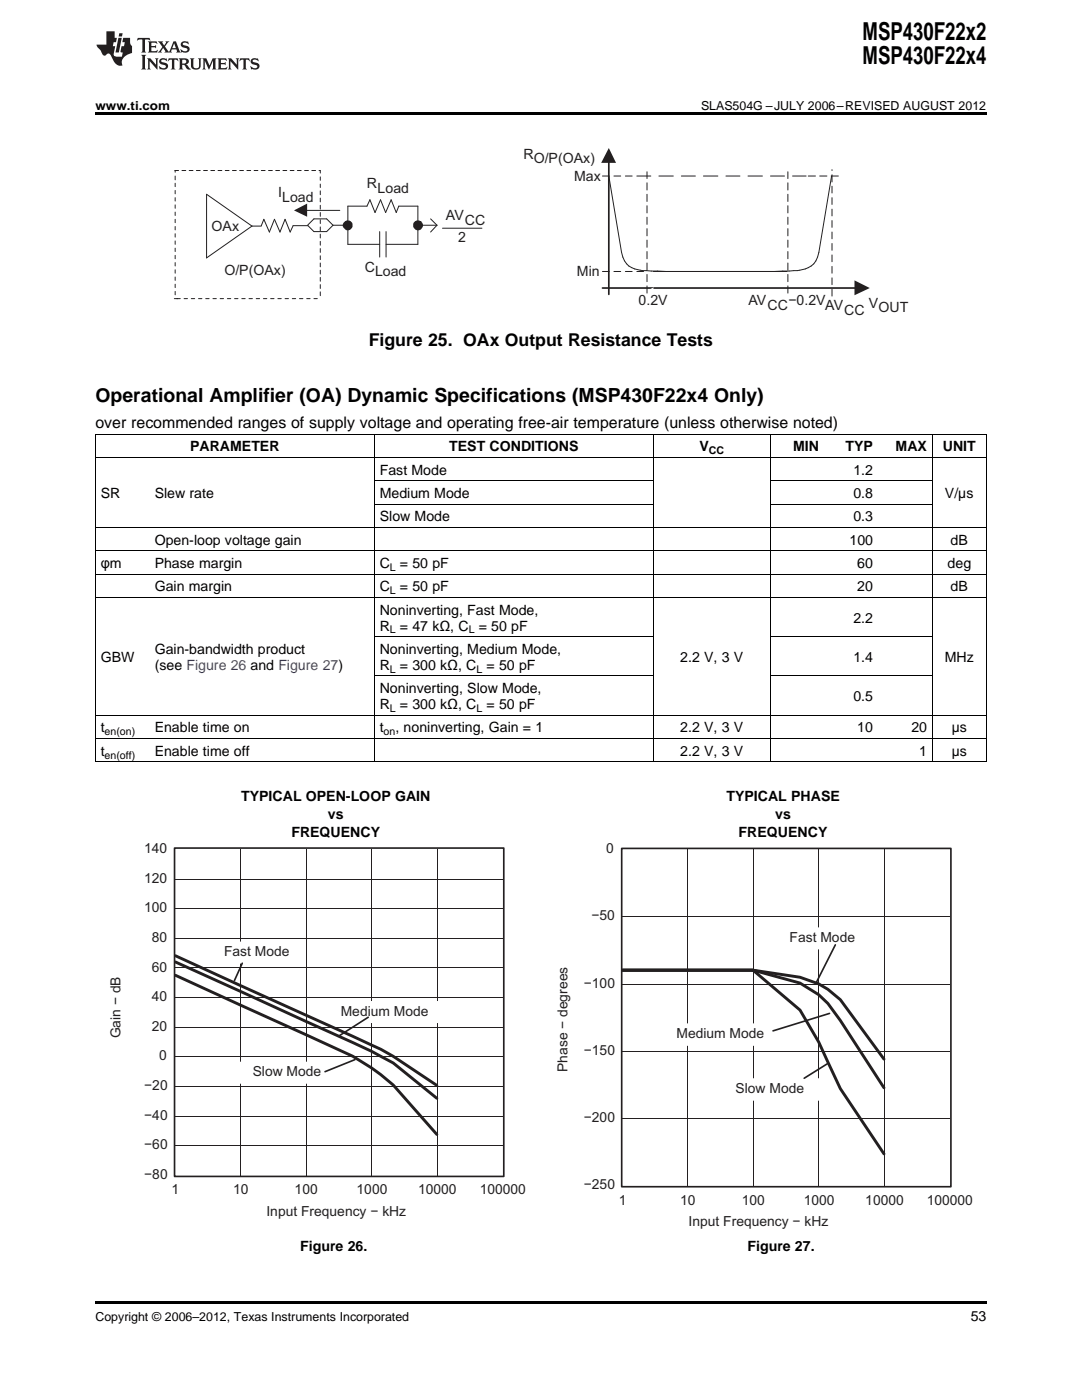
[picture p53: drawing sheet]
<svg xmlns="http://www.w3.org/2000/svg" width="216mm" height="279mm" viewBox="0 0 216 279" stroke-linecap="round" stroke-linejoin="round" font-family="sans-serif">
<defs><g id="words">
<g font-size="4.9">
<text x="172.1" y="7.9">MSP430F22x2</text>
<text x="172.1" y="12.8">MSP430F22x4</text>
</g>
<text font-size="3.9" x="19" y="80.3">Operational Amplifier (OA) Dynamic Specifications (MSP430F22x4 Only)</text>
<text font-size="3.5" x="73.6" y="69">Figure 25. OAx Output Resistance Tests</text>
<text font-size="3.2" x="19" y="85.4">over recommended ranges of supply voltage and operating free-air temperature (unless otherwise noted)</text>
<g font-size="2.8" fill="#231f20">
<text x="104.5" y="31.7">R</text>
<text x="106.5" y="32.6">O/P(OAx)</text>
<text x="55.5" y="39.3">I</text>
<text x="56.3" y="40.3">Load</text>
<text x="73.2" y="37.5">R</text>
<text x="75.3" y="38.5">Load</text>
<text x="114.5" y="36.2">Max</text>
<text x="42.2" y="46.1">OAx</text>
<text x="89" y="43.9">AV</text>
<text x="92.8" y="44.9">CC</text>
<text x="91.4" y="48.3">2</text>
<text x="44.8" y="54.8">O/P(OAx)</text>
<text x="72.8" y="54.2">C</text>
<text x="74.8" y="55.1">Load</text>
<text x="115.1" y="55">Min</text>
<text x="127.4" y="60.9">0.2V</text>
<text x="149.3" y="60.9">AV</text>
<text x="153.1" y="61.8">CC</text>
<text x="157.3" y="60.9">−0.2V</text>
<text x="164.7" y="62">AV</text>
<text x="168.5" y="62.9">CC</text>
<text x="173.4" y="61.4">V</text>
<text x="175.3" y="62.3">OUT</text>
<text x="28.8" y="170.2">140</text>
<text x="121" y="170.3">0</text>
<text x="28.8" y="176.1">120</text>
<text x="28.8" y="182">100</text>
<text x="118" y="183.7">−50</text>
<text x="30.3" y="188">80</text>
<text x="44.7" y="190.8">Fast Mode</text>
<text x="157.6" y="188">Fast Mode</text>
<text x="30.3" y="193.9">60</text>
<text x="116.5" y="197.1">−100</text>
<text x="30.3" y="199.8">40</text>
<text x="68" y="202.7">Medium Mode</text>
<text x="24.1" y="207.2" transform="rotate(-90 24.1 207.2)">Gain − dB</text>
<text x="30.3" y="205.7">20</text>
<text x="135" y="207.1">Medium Mode</text>
<text x="31.8" y="211.6">0</text>
<text x="50.4" y="214.8">Slow Mode</text>
<text x="113.3" y="213.9" transform="rotate(-90 113.3 213.9)">Phase − degrees</text>
<text x="116.5" y="210.6">−150</text>
<text x="28.8" y="217.5">−20</text>
<text x="146.8" y="218.1">Slow Mode</text>
<text x="28.8" y="223.5">−40</text>
<text x="116.5" y="224">−200</text>
<text x="28.8" y="229.4">−60</text>
<text x="28.8" y="235.3">−80</text>
<text x="34.3" y="238.3">1</text>
<text x="46.5" y="238.3">10</text>
<text x="58.8" y="238.3">100</text>
<text x="71.2" y="238.3">1000</text>
<text x="83.4" y="238.3">10000</text>
<text x="95.7" y="238.3">100000</text>
<text x="116.5" y="237.3">−250</text>
<text x="53.2" y="242.7">Input Frequency − kHz</text>
<text x="123.5" y="240.4">1</text>
<text x="135.7" y="240.4">10</text>
<text x="137.4" y="244.7">Input Frequency − kHz</text>
<text x="148" y="240.4">100</text>
<text x="160.4" y="240.4">1000</text>
<text x="172.7" y="240.4">10000</text>
<text x="184.9" y="240.4">100000</text>
</g>
<g font-size="2.8">
<text x="37.9" y="90.1">PARAMETER</text>
<text x="75.8" y="94.7">Fast Mode</text>
<text x="89.6" y="90.1">TEST CONDITIONS</text>
<text x="139.6" y="90.1">V</text>
<text x="158.3" y="90.1">MIN</text>
<text x="168.7" y="90.1">TYP</text>
<text x="170.3" y="94.7">1.2</text>
<text x="178.7" y="90.1">MAX</text>
<text x="188.1" y="90.1">UNIT</text>
<text x="20.1" y="99.4">SR</text>
<text x="30.9" y="99.4">Slew rate</text>
<text x="75.8" y="99.4">Medium Mode</text>
<text x="170.3" y="99.4">0.8</text>
<text x="188.6" y="99.4">V/µs</text>
<text x="75.8" y="104">Slow Mode</text>
<text x="170.3" y="104">0.3</text>
<text x="20.1" y="113.3">φm</text>
<text x="30.9" y="108.7">Open-loop voltage gain</text>
<text x="30.9" y="113.3">Phase margin</text>
<text x="75.8" y="113.3">C</text>
<text x="79.8" y="113.3">= 50 pF</text>
<text x="169.5" y="108.7">100</text>
<text x="171.1" y="113.3">60</text>
<text x="189.1" y="113.3">deg</text>
<text x="189.7" y="108.7">dB</text>
<text x="30.9" y="118">Gain margin</text>
<text x="75.8" y="118">C</text>
<text x="79.8" y="118">= 50 pF</text>
<text x="171.1" y="118">20</text>
<text x="189.7" y="118">dB</text>
<text x="75.8" y="122.7">Noninverting, Fast Mode,</text>
<text x="75.8" y="125.8">R</text>
<text x="79.8" y="125.8">= 47 kΩ, C</text>
<text x="95.5" y="125.8">= 50 pF</text>
<text x="170.3" y="124.2">2.2</text>
<text x="30.9" y="130.5">Gain-bandwidth product</text>
<text x="75.8" y="130.5">Noninverting, Medium Mode,</text>
<text x="20.1" y="132.1">GBW</text>
<text x="30.9" y="133.7">(see Figure 26 and Figure 27)</text>
<text x="75.8" y="133.7">R</text>
<text x="79.8" y="133.7">= 300 kΩ, C</text>
<text x="97.1" y="133.7">= 50 pF</text>
<text x="135.7" y="132.1">2.2 V, 3 V</text>
<text x="170.3" y="132.1">1.4</text>
<text x="188.5" y="132.1">MHz</text>
<text x="75.8" y="138.3">Noninverting, Slow Mode,</text>
<text x="75.8" y="141.5">R</text>
<text x="79.8" y="141.5">= 300 kΩ, C</text>
<text x="97.1" y="141.5">= 50 pF</text>
<text x="170.3" y="139.9">0.5</text>
<text x="20.1" y="146.2">t</text>
<text x="30.9" y="146.2">Enable time on</text>
<text x="75.8" y="146.2">t</text>
<text x="78.9" y="146.2">, noninverting, Gain = 1</text>
<text x="135.7" y="146.2">2.2 V, 3 V</text>
<text x="171.1" y="146.2">10</text>
<text x="181.9" y="146.2">20</text>
<text x="189.9" y="146.2">µs</text>
<text x="20.1" y="150.8">t</text>
<text x="30.9" y="150.8">Enable time off</text>
<text x="135.7" y="150.8">2.2 V, 3 V</text>
<text x="183.4" y="150.8">1</text>
<text x="189.9" y="150.8">µs</text>
<text x="48.1" y="159.8">TYPICAL OPEN-LOOP GAIN</text>
<text x="145" y="159.8">TYPICAL PHASE</text>
<text x="58.1" y="167">FREQUENCY</text>
<text x="65.4" y="163.4">vs</text>
<text x="147.4" y="167">FREQUENCY</text>
<text x="154.7" y="163.4">vs</text>
<text x="59.9" y="249.6">Figure 26.</text>
<text x="149.2" y="249.6">Figure 27.</text>
<text x="193.7" y="263.6">53</text>
</g>
<g font-size="2.5">
<text x="19" y="21.9">www.ti.com</text>
<text x="139.9" y="21.9">SLAS504G –JULY 2006–REVISED AUGUST 2012</text>
<text x="19" y="263.6">Copyright © 2006–2012, Texas Instruments Incorporated</text>
</g>
<g font-size="2.1">
<text x="141.4" y="90.6">CC</text>
<text x="77.8" y="113.9">L</text>
<text x="77.8" y="118.6">L</text>
<text x="77.8" y="126.4">L</text>
<text x="93.5" y="126.4">L</text>
<text x="77.8" y="134.2">L</text>
<text x="95.1" y="134.2">L</text>
<text x="77.8" y="142.1">L</text>
<text x="95.1" y="142.1">L</text>
<text x="20.9" y="146.7">en(on)</text>
<text x="76.6" y="146.7">on</text>
<text x="20.9" y="151.4">en(off)</text>
</g>
</g></defs>
<path d="M137.3 169.5v67.2M150.3 169.5v67.2M163.4 169.5v67.2M176.4 169.5v67.2M124.2 196.4h65.4M124.2 183h65.4M124.2 209.8h65.4M124.2 223.3h65.4" fill="none" stroke="#231f20" stroke-width=".2"/>
<path d="M124.2 193.6h26.1l9.3 1.4 3.8 1.4 1.8 1 2.5 2.1 8.7 11.9M124.2 193.6h26.1l9.3 2.6 3.8 2.3 1.8 1.8 2.5 3.4 8.7 13.4M124.2 193.6h26.1l9.3 8 3.8 6.4 4.3 9.3 8.7 13" fill="none" stroke="#231f20" stroke-width=".58"/>
<path d="M124.1 169.3h65.6v67.5h-65.6z" fill="none" stroke="#231f20" stroke-width=".33"/>
<path d="M143.9 215.4h20v4.1h-20z" fill-rule="evenodd" fill="#fff"/>
<path d="M143.9 215.4h20v4.1h-20z" fill="none" stroke="#fff" stroke-width=".33"/>
<path d="M155.6 185.2h17.3v4.1h-17.3z" fill-rule="evenodd" fill="#fff"/>
<path d="M155.6 185.2h17.3v4.1h-17.3z" fill="none" stroke="#fff" stroke-width=".33"/>
<path d="M132.3 204.4h23.4v4.2h-23.4z" fill-rule="evenodd" fill="#fff"/>
<path d="M132.3 204.4h23.4v4.2h-23.4z" fill="none" stroke="#fff" stroke-width=".33"/>
<path d="M34.8 169.2h65.7v65.6h-65.7zM166.7 188.6l-3.8 7.5M165.1 212.3l-4.6 2.9M165.5 202.2l-11.3 3.5" fill="none" stroke="#231f20" stroke-width=".33"/>
<g fill="none" stroke="#231f20" stroke-width=".2">
<path d="M35 175.4h65.4M48.1 169.4v65.2M61.1 169.4v65.2M74.2 169.4v65.2M87.2 169.4v65.2M35 199.1h65.4M35 193.2h65.4M35 187.3h65.4M35 181.3h65.4M35 216.8h65.4M35 210.9h65.4M35 205h65.4"/>
<path d="M35 228.7h65.4M35 222.8h65.4"/>
</g>
<path d="M35 190.7l26 11.9a187.8 187.8 0 0 1 17.5 8.2l8.7 5.8M35 192l39.1 17.8 4.4 2.3 8.7 7.1M35 194.6l35.4 16.2 3.7 2.3 4.4 3.4 8.7 9.9" fill="none" stroke="#231f20" stroke-width=".58"/>
<path d="M47.5 212.1h20.1v4h-20.1z" fill-rule="evenodd" fill="#fff"/>
<path d="M47.5 212.1h20.1v4h-20.1z" fill="none" stroke="#fff" stroke-width=".33"/>
<path d="M42.7 188.1h17.4v4h-17.4z" fill-rule="evenodd" fill="#fff"/>
<path d="M42.7 188.1h17.4v4h-17.4z" fill="none" stroke="#fff" stroke-width=".33"/>
<path d="M65.4 199.9h23.3v4.1h-23.3z" fill-rule="evenodd" fill="#fff"/>
<path d="M65.4 199.9h23.3v4.1h-23.3z" fill="none" stroke="#fff" stroke-width=".33"/>
<path d="M48.3 192.2l-1.5 3.5M70.8 211.5l-5.9 2.4M73.5 203l-6 3.8" fill="none" stroke="#231f20" stroke-width=".33"/>
<path d="M121.5 32.2v26.6" fill="none" stroke="#231f20" stroke-width=".34"/>
<path d="M121.5 29.5l1.4 3h-2.9z" fill="#231f20"/>
<path d="M120.2 57.5h50.7" fill="none" stroke="#231f20" stroke-width=".34"/>
<path d="M170.5 56l3.1 1.5-3.1 1.4z" fill="#231f20"/>
<path d="M126.6 59.6l-1.1 .7M128.7 58.4l-1.3 .7M130.4 57.5l-1 .5M122.7 61.8l-1.2 .8M124.7 60.7l-1.3 .7" fill="none" stroke="#fff" stroke-width=".2"/>
<g fill="none" stroke="#231f20" stroke-width=".2">
<path d="M120.2 35.1h1.4M121.5 35.1l2.5 15.3a4 4 0 0 0 4.3 3.6l4.6 .2M122.5 35.1h1.4M124.8 35.1h1.3M127.1 35.1h2.8M129.1 34.3v1.3M129.1 36.5v1.4M129.1 38.8v1.4M131.5 35.1h2.9M136 35.1h2.8M140.4 35.1h2.8M144.9 35.1h2.7"/>
<path d="M149.3 35.1h2.8M153.7 35.1h2.8M157.2 34.3v1.3M157.2 36.5v1.4M157.2 38.8v1.4M158.1 35.1h2.8M161.3 35.1h1.4M163.6 35.1h1.4M165.8 35.1h1.5M165.9 35.1l-2.5 15.3a4.2 4.2 0 0 1-4.3 3.6l-4.6 .2M166 33.9v.1M166 34.9v1.4"/>
<path d="M166 37.2v1.3M166 39.4v1.4M50.3 45.1h1.8M61.4 45l1.2-1.3h2.6l1.2 1.3M66.4 45l-1.2 1.2h-2.6l-1.1-1.2M66.4 45h3M73.2 41.1l.6-1.2 1 2.5 1.1-2.5 1 2.5 1.1-2.5 1.1 2.5 .5-1.3M120.2 54.2h1.4M122.5 54.2h1.4M124.8 54.2h1.3M127.1 54.2h1.3M129.1 41.1v1.4"/>
<path d="M129.1 43.3v1.5M129.1 45.6v1.5M129.1 47.9v1.5M129.1 50.2v1.4M129.1 52.5v1.4M129.1 54.8v1.4M129.1 57.1v1.4M130.4 54.2h26.6M157.2 41.1v1.4M157.2 43.3v1.5M157.2 45.6v1.5M157.2 47.9v1.5"/>
<path d="M157.2 50.2v1.4M157.2 52.5v1.4M157.2 54.8v1.4M157.2 57.1v1.4M166 41.7v1.4M166 44v1.4M166 46.3v1.4M166 48.6v1.3M166 50.9v1.3M166 53.2v1.3M166 55.5v1.3M166 57.7v1.4"/>
</g>
<circle cx="69.4" cy="45" r="1.01" fill="#231f20"/>
<path d="M73.2 41.1h-3.8v7.7h6.4M75.8 46.2v5.1M77 46.2v5.1M79.6 41.1h3.8v7.7h-6.4M83.4 45h3.8" fill="none" stroke="#231f20" stroke-width=".2"/>
<circle cx="83.4" cy="45" r=".97" fill="#231f20"/>
<path d="M60.9 42h6.9M85.9 43.7l1.3 1.3-1.3 1.3M88.3 45.5h7.9" fill="none" stroke="#231f20" stroke-width=".2"/>
<path d="M58.7 42l2.6-1.4v2.7z" fill="#231f20"/>
<g fill="none" stroke="#231f20" stroke-width=".2">
<path d="M34.9 34h.7M35 34v.4M35 35.1v.8M35 36.6v.6M35 38v.7M35 39.4v.7M36.3 34h.8M37.7 34h.8M39.2 34h.7M40.6 34h.8M41.2 38.8l9.1 6.3-9.1 6.4zM42.1 34h.7"/>
<path d="M43.5 34h.8M44.9 34h.8M46.4 34h.7M47.8 34h.8M49.3 34h.7M50.7 34h.8M52.1 34h.8M53.6 34h.7M55 34h.8M56.5 34h.7M57.9 34h.8M59.3 34h.8"/>
<path d="M60.8 34h.7M62.2 34h.8M63.7 34h.2v.5M63.9 35.3v.7M63.9 36.7v.7M63.9 38.1v.8M63.9 39.5v.8M34.8 59.6h1.2M35 40.9v.7M35 42.3v.7M35 43.8v.6M35 45.2v.7"/>
<path d="M35 46.6v.7M35 48.1v.7M35 49.5v.7M35 51v.6M35 52.4v.7M35 53.8v.7M35 55.3v.7M35 56.7v.7M35 58.2v.6M36.7 59.6h.7M38.2 59.6h.6M39.6 59.6h.7"/>
<path d="M41 59.6h.7M42.5 59.6h.7M43.9 59.6h.7M45.4 59.6h.6M46.8 59.6h.7M48.2 59.6h.7M49.7 59.6h.7M51.1 59.6h.7M52.1 45l.5-1.2 1.1 2.5 1.1-2.5 1.1 2.5 1-2.5 1 2.5 .6-1.3h3M52.6 59.6h.6M54 59.6h.7M55.4 59.6h.7"/>
<path d="M56.9 59.6h.7M58.3 59.6h.7M59.8 59.6h.6M61.2 59.6h.7M62.6 59.6h.7M63.9 41v.7M63.9 42.4v.8M63.9 43.9v.7M63.9 45.3v.8M63.9 46.7v.8M63.9 48.2v.7M63.9 49.6v.8"/>
<path d="M63.9 51v.8M63.9 52.5v.7M63.9 53.9v.8M63.9 55.4v.7M63.9 56.8v.8M63.9 58.2v.8"/>
</g>
<g fill="#231f20">
<path d="M27.5 7.6l-.1 .5 .4-.2h.6v.1v2.1l-.2 .4h1l-.3-.4v-2.1l.1-.1h.5l.5 .2-.2-.5zM29.5 8.3l.2 .3v1.5l-.2 .4h1.8l.2-.6a1.04 1.04 0 0 1-1.3 .2v-.7h.6l.3 .2v-.6l-.3 .2h-.6v-.6l.8-.1 .4 .3-.2-.5zM31.5 8.3l.9 1.1-.9 1.1h.8l-.2-.2 .5-.7 .4 .7-.2 .2h1.5l-.1-.2 .1-.4h.9l.1 .4-.2 .2h1l-.3-.3-.7-1.9h-.5l-.9 2-.8-1 .9-1h-.8l.1 .3-.3 .5-.4-.6 .2-.2zM34.7 8.6l.4 1h-.7zM36.3 8.4a.63 .63 0 0 0-.2 .7 .63 .63 0 0 0 .6 .4l.6 .2 .1 .2a.75 .75 0 0 1-.7 .4 .75 .75 0 0 1-.6-.5l.1 .7 .1-.1a1.11 1.11 0 0 0 1.5-.6 1.13 1.13 0 0 0-1.2-.8l-.1-.4a1.04 1.04 0 0 1 1.2 .2l-.2-.5-.1 .1-.5-.2zM28.2 10.9l.2 .4v2.2l-.2 .4h1l-.3-.4v-2.2l.3-.4zM29.3 11.6l.3 .4v1.5l-.3 .4h.8l-.2-.4v-1.3l1.5 1.7v-1.9l.2-.4h-.7l.2 .4v.9l-1.1-1.3zM32 11.8a.62 .62 0 0 0-.2 .7 .62 .62 0 0 0 .6 .4l.6 .1 .1 .3a.76 .76 0 0 1-.7 .3 .76 .76 0 0 1-.6-.4l.1 .7 .1-.1a1.11 1.11 0 0 0 1.5-.6 1.13 1.13 0 0 0-1.2-.8l-.1-.4a1.04 1.04 0 0 1 1.2 .2l-.2-.6-.1 .1-.5-.1zM33.7 11.6l-.2 .6a.61 .61 0 0 1 .8-.3v1.6l-.2 .4h.9l-.2-.4v-1.6a.63 .63 0 0 1 .8 .3l-.2-.6zM35.6 11.6l.3 .4v1.5l-.3 .4h1l-.2-.2v-.8l.5 .2a.76 .76 0 0 0 1.2 .7l-1-1a.58 .58 0 0 0 .6-.5 .58 .58 0 0 0-.5-.6zM36.4 11.9h.1a.45 .45 0 0 1 .5 .1 .45 .45 0 0 1 .1 .5l-.7 .2zM37.9 11.6l.2 .2a2.17 2.17 0 0 0 .3 1.9 .99 .99 0 0 0 1.6-.6v-1.1l.2-.4h-.7l.2 .2a1.92 1.92 0 0 1-.2 1.8 .6 .6 0 0 1-.9-.5v-1.1l.2-.4zM40.4 11.6l.2 .4v1.5l-.2 .4h.7l-.2-.4v-1.4l.8 1.8 .8-1.8v1.4l-.2 .4h.9l-.2-.4v-1.5l.2-.4h-.8l-.6 1.5-.6-1.5zM43.4 11.6l.2 .4v1.5l-.2 .4h1.8l.2-.6a1.04 1.04 0 0 1-1.3 .1v-.6h.5l.4 .2v-.6l-.4 .2h-.5v-.7h.8l.3 .3-.1-.6zM45.5 11.6l.2 .4v1.5l-.2 .4h.7l-.2-.4v-1.3l1.5 1.7v-1.9l.2-.4h-.7l.2 .4v.9l-1.1-1.3zM47.9 11.6l-.1 .6a.61 .61 0 0 1 .8-.3v1.6l-.3 .4h1l-.3-.4 .1-1.6a.63 .63 0 0 1 .7 .3l-.1-.6zM50.2 11.8a.62 .62 0 0 0-.2 .7 .62 .62 0 0 0 .6 .4l.6 .1 .2 .3a.76 .76 0 0 1-.8 .3 .76 .76 0 0 1-.6-.4l.1 .7 .2-.1a1.11 1.11 0 0 0 1.5-.6 1.13 1.13 0 0 0-1.3-.8l-.1-.4a1.04 1.04 0 0 1 1.2 .2l-.1-.6-.2 .1-.5-.1z"/>
<path d="M21.2 6.3v2.6h-1.9l.1 .4 .7 .9a.91 .91 0 0 0 1 .8 .56 .56 0 0 1 .5-.3 .56 .56 0 0 1 .5 .3l.4 .8a1.53 1.53 0 0 0 1.9 1.2 1.54 1.54 0 0 1 1-2.1l.9-.3v-1.4a1.52 1.52 0 0 1-.3-1.6h-1.4l-.2 .8h.5l-.2 .8h-.4l-.2 1v.2l.4 .1-.2 .8a1.93 1.93 0 0 1-1.6-.3l.3-1.8h-.5l.2-.8h.4l.2-.8h-.4v-1.3zM23.6 7.6l-.6 2.9h.7l.6-2.9zM23.8 6.6l-.1 .7h.6l.2-.7z"/>
</g>
<path d="M19 259.7h177.8v.5h-177.8z" fill="#000"/>
<g fill="#fff">
<path d="M156.1 251.4h.4v.7h-.4z"/>
<path d="M66.9 251.4h.3v.7h-.3z"/>
</g>
<path d="M19 22.5h177.8v.5h-177.8zM19 152l.2 .1zM74.6 152l.1 .1zM130.3 152l.1 .1zM153.6 152l.1 .1zM175.2 152l.1 .1zM185.9 152l.2 .1zM196.7 152l.1 .1z" fill="#000"/>
<g fill="none" stroke="#000" stroke-width=".2">
<path d="M19 91.3h177.8M19 86.6h177.8M19.1 86.6v65.5M74.7 86.6v65.5M74.7 95.9h55.7M130.3 86.6v65.5M153.7 86.6v65.5M153.7 95.9h32.4M186 86.6v65.5M196.8 86.6v65.5M19 119.2h177.8M19 114.6h177.8"/>
<path d="M19 109.9h177.8M19 105.3h177.8M74.7 100.6h55.7M153.7 100.6h32.4M74.7 134.9h55.7M74.7 127.1h55.7M153.7 134.9h32.4M153.7 127.1h32.4M19 152h177.8M19 147.4h177.8M19 142.7h177.8"/>
</g>
<use href="#words"/>
</svg>
